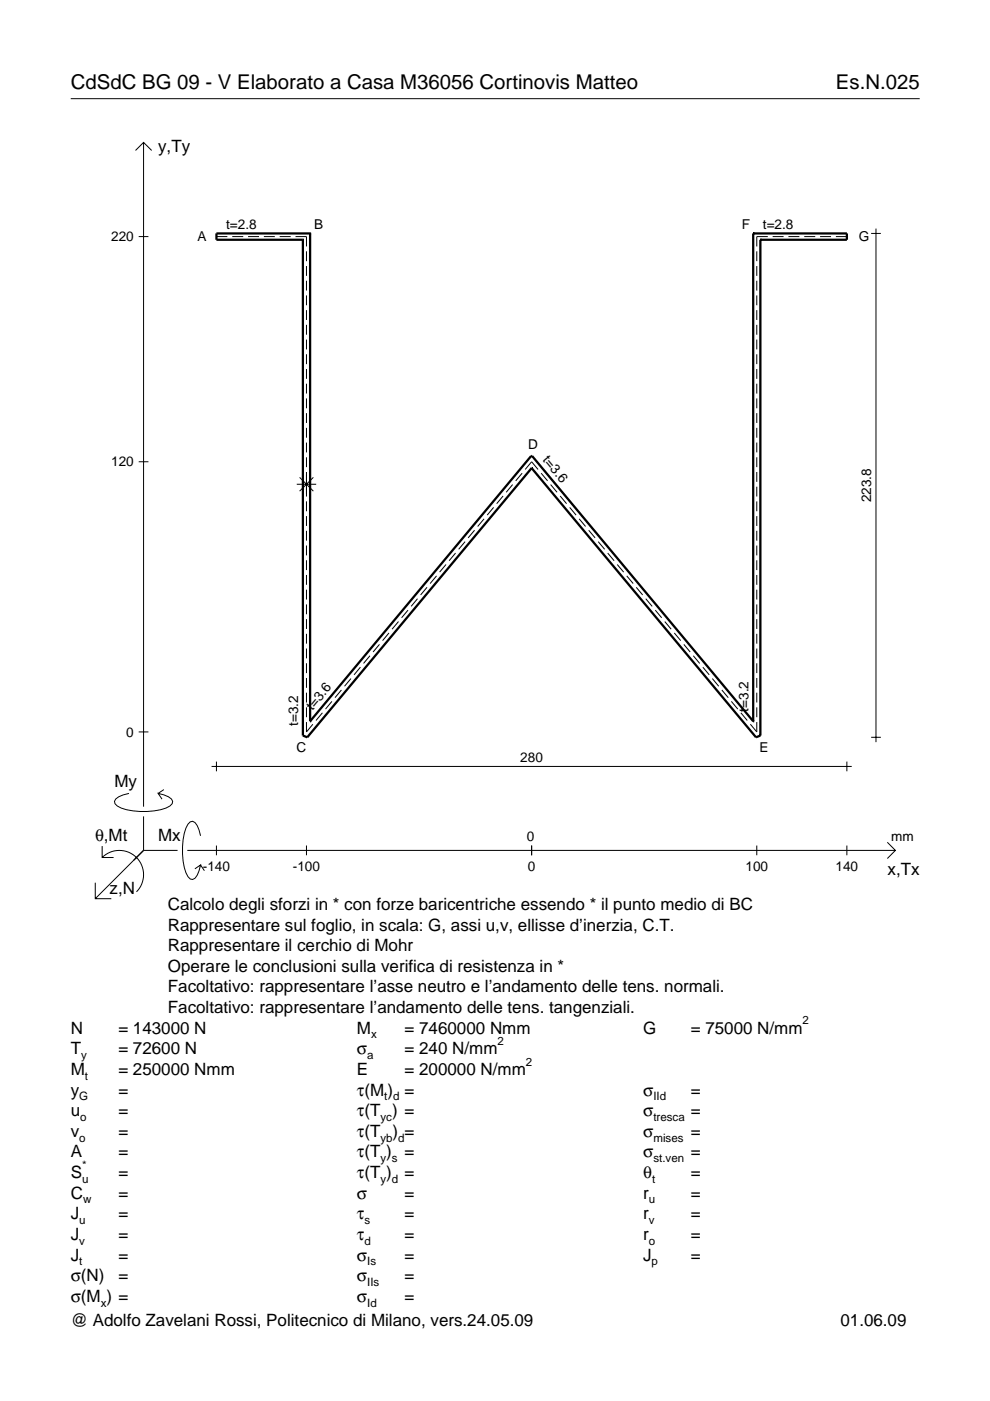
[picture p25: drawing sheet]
<svg xmlns="http://www.w3.org/2000/svg" width="210mm" height="297mm" viewBox="0 0 210 297" stroke-linecap="round" stroke-linejoin="round" font-family="sans-serif">
<defs><g id="words">
<g font-size="4.3">
<text x="15" y="18.9">CdSdC BG 09 - V Elaborato a Casa M36056 Cortinovis Matteo</text>
<text x="177.2" y="18.9">Es.N.025</text>
</g>
<g font-size="3.6">
<text x="33.5" y="32.3">y,Ty</text>
<text x="24.3" y="166.9">My</text>
<text x="20.1" y="178.2">θ,Mt</text>
<text x="33.5" y="178.2">Mx</text>
<text x="188.2" y="185.5">x,Tx</text>
<text x="23.2" y="189.6">z,N</text>
<text x="35.6" y="192.9">Calcolo degli sforzi in * con forze baricentriche essendo * il punto medio di BC</text>
<text x="35.6" y="197.3">Rappresentare sul foglio, in scala: G, assi u,v, ellisse d’inerzia, C.T.</text>
<text x="35.6" y="201.7">Rappresentare il cerchio di Mohr</text>
<text x="35.6" y="206">Operare le conclusioni sulla verifica di resistenza in *</text>
<text x="35.6" y="210.4">Facoltativo: rappresentare l’asse neutro e l’andamento delle tens. normali.</text>
<text x="35.6" y="214.8">Facoltativo: rappresentare l’andamento delle tens. tangenziali.</text>
<text x="15" y="219.2">N</text>
<text x="25.1" y="219.2">= 143000 N</text>
<text x="75.7" y="219.2">M</text>
<text x="85.8" y="219.2">= 7460000 Nmm</text>
<text x="136.4" y="219.2">G</text>
<text x="146.5" y="219.2">= 75000 N/mm</text>
<text x="15" y="227.9">M</text>
<text x="15" y="223.5">T</text>
<text x="25.1" y="223.5">= 72600 N</text>
<text x="25.1" y="227.9">= 250000 Nmm</text>
<text x="75.7" y="223.5">σ</text>
<text x="75.7" y="227.9">E</text>
<text x="85.8" y="223.5">= 240 N/mm</text>
<text x="85.8" y="227.9">= 200000 N/mm</text>
<text x="15" y="232.3">y</text>
<text x="25.1" y="232.3">=</text>
<text x="75.7" y="232.3">τ(M ) =</text>
<text x="136.4" y="232.3">σ</text>
<text x="146.5" y="232.3">=</text>
<text x="15" y="236.7">u</text>
<text x="25.1" y="236.7">=</text>
<text x="75.7" y="236.7">τ(T ) =</text>
<text x="136.4" y="236.7">σ</text>
<text x="146.5" y="236.7">=</text>
<text x="15" y="241">v</text>
<text x="15" y="245.4">A</text>
<text x="25.1" y="245.4">=</text>
<text x="25.1" y="241">=</text>
<text x="75.7" y="245.4">τ(T )</text>
<text x="75.7" y="241">τ(T</text>
<text x="83.3" y="241">) =</text>
<text x="85.8" y="245.4">=</text>
<text x="136.4" y="241">σ</text>
<text x="136.4" y="245.4">σ</text>
<text x="146.5" y="241">=</text>
<text x="146.5" y="245.4">=</text>
<text x="15" y="249.8">S</text>
<text x="25.1" y="249.8">=</text>
<text x="75.7" y="249.8">τ(T )</text>
<text x="85.8" y="249.8">=</text>
<text x="136.4" y="249.8">θ</text>
<text x="146.5" y="249.8">=</text>
<text x="15" y="254.2">C</text>
<text x="25.1" y="254.2">=</text>
<text x="75.7" y="254.2">σ</text>
<text x="85.8" y="254.2">=</text>
<text x="136.4" y="254.2">r</text>
<text x="146.5" y="254.2">=</text>
<text x="15" y="258.5">J</text>
<text x="15" y="262.9">J</text>
<text x="25.1" y="258.5">=</text>
<text x="25.1" y="262.9">=</text>
<text x="75.7" y="258.5">τ</text>
<text x="75.7" y="262.9">τ</text>
<text x="85.8" y="258.5">=</text>
<text x="85.8" y="262.9">=</text>
<text x="136.4" y="258.5">r</text>
<text x="136.4" y="262.9">r</text>
<text x="146.5" y="258.5">=</text>
<text x="146.5" y="262.9">=</text>
<text x="15" y="267.3">J</text>
<text x="25.1" y="267.3">=</text>
<text x="75.7" y="267.3">σ</text>
<text x="85.8" y="267.3">=</text>
<text x="136.4" y="267.3">J</text>
<text x="146.5" y="267.3">=</text>
<text x="15" y="271.7">σ(N)</text>
<text x="25.1" y="271.7">=</text>
<text x="75.7" y="271.7">σ</text>
<text x="85.8" y="271.7">=</text>
<text x="15" y="276">σ(M ) =</text>
<text x="15" y="281.2">@ Adolfo Zavelani Rossi, Politecnico di Milano, vers.24.05.09</text>
<text x="75.7" y="276">σ</text>
<text x="85.8" y="276">=</text>
<text x="178.2" y="281.2">01.06.09</text>
</g>
<g font-size="2.9">
<text x="23.6" y="51.2">220</text>
<text x="41.9" y="51.1">A</text>
<text x="47.9" y="48.5">t=2.8</text>
<text x="66.6" y="48.7">B</text>
<text x="157.3" y="48.7">F</text>
<text x="161.8" y="48.5">t=2.8</text>
<text x="182.1" y="51.1">G</text>
<text x="112" y="95.3">D</text>
<text x="23.6" y="98.9">120</text>
<text x="114.9" y="97.6" transform="rotate(50 114.9 97.6)">t=3.6</text>
<text x="184.7" y="106.5" transform="rotate(-90 184.7 106.5)">223.8</text>
<text x="63.2" y="153.9" transform="rotate(-90 63.2 153.9)">t=3.2</text>
<text x="66.3" y="150.7" transform="rotate(-50 66.3 150.7)">t=3.6</text>
<text x="158.7" y="150.9" transform="rotate(-90 158.7 150.9)">t=3.2</text>
<text x="26.8" y="156.2">0</text>
<text x="62.9" y="159.4">C</text>
<text x="110.3" y="161.5">280</text>
<text x="161.1" y="159.4">E</text>
<text x="111.7" y="178.2">0</text>
<text x="189" y="178.2">mm</text>
<text x="43" y="184.7">-140</text>
<text x="62.1" y="184.7">-100</text>
<text x="111.9" y="184.7">0</text>
<text x="158.1" y="184.7">100</text>
<text x="177.2" y="184.7">140</text>
</g>
<g font-size="2.4">
<text x="78.7" y="220.2">x</text>
<text x="105.5" y="221.5">2</text>
<text x="170.2" y="217.2">2</text>
<text x="17.2" y="224.5">y</text>
<text x="77.9" y="224.5">a</text>
<text x="111.5" y="225.9">2</text>
<text x="16.8" y="233.3">G</text>
<text x="18" y="228.9">t</text>
<text x="81.5" y="233.3">t d</text>
<text x="138.5" y="233.3">IId</text>
<text x="17" y="237.7">o</text>
<text x="80.7" y="237.7">yc</text>
<text x="138.5" y="237.7">tresca</text>
<text x="16.8" y="242">o</text>
<text x="80.7" y="242">yb d</text>
<text x="138.5" y="242">mises</text>
<text x="17.4" y="250.8">u</text>
<text x="17.4" y="247.8">*</text>
<text x="80.7" y="246.4">y s</text>
<text x="80.7" y="250.8">y d</text>
<text x="138.2" y="250.8">t</text>
<text x="138.5" y="246.4">st.ven</text>
<text x="17.6" y="255.2">w</text>
<text x="137.6" y="255.2">u</text>
<text x="16.8" y="259.5">u</text>
<text x="16.8" y="263.9">v</text>
<text x="77.3" y="259.5">s</text>
<text x="77.3" y="263.9">d</text>
<text x="137.6" y="259.5">v</text>
<text x="137.6" y="263.9">o</text>
<text x="16.8" y="268.3">t</text>
<text x="77.9" y="268.3">Is</text>
<text x="138.2" y="268.3">p</text>
<text x="77.9" y="272.7">IIs</text>
<text x="21.4" y="277">x</text>
<text x="77.9" y="277">Id</text>
</g>
</g></defs>
<g fill="none" stroke="#000" stroke-width=".21">
<path d="M15 20.9h180M28.7 31.9l1.7-1.7 1.8 1.7M30.4 30.2v140.8M29.4 50.2h2.1M45.9 50.2h2.3M49.2 50.2h2.4M52.6 50.2h2.3M55.9 50.2h2.4M59.3 50.2h2.3M62.7 50.2h2.3v2.1M65 53.3v2.1M65 56.4v2.1"/>
<path d="M65 59.5v2.1M160.5 53.3v2.1M160.5 56.4v2.1M160.5 59.5v2.1M162.8 50.2h-2.3v2.1M163.8 50.2h2.3M167.2 50.2h2.3M170.5 50.2h2.3M173.9 50.2h2.3M177.2 50.2h2.4M184.7 49.5h2.1M185.7 48.5v108.9"/>
<path d="M65 62.6v2.1M65 65.8v2M65 68.9v2.1M65 72v2.1M65 75.1v2.1M65 78.2v2.1M160.5 62.6v2.1M160.5 65.8v2M160.5 68.9v2.1M160.5 72v2.1M160.5 75.1v2.1M160.5 78.2v2.1"/>
<path d="M29.4 97.9h2.1M65 81.4v2M65 84.5v2.1M65 87.6v2.1M65 90.7v2.1M65 93.8v2.1M65 97v2M111.4 99.5l1.3-1.6 1.4 1.6M160.5 81.4v2M160.5 84.5v2.1M160.5 87.6v2.1M160.5 90.7v2.1"/>
<path d="M160.5 93.8v2.1M160.5 97v2M62.9 102.7h4.1M63.5 101.2l2.9 2.9M65 100.1v5.2M65 106.3v2.1M65 109.4v2.1M65 112.5v2.1M65 115.7v2.1M65 118.8v2.1M66.4 101.2l-2.9 2.9M94.6 119.7l-1.4 1.6"/>
<path d="M96.6 117.3l-1.4 1.6M98.6 114.8l-1.4 1.7M100.6 112.4l-1.3 1.6M102.6 110l-1.3 1.6M104.7 107.6l-1.4 1.6M106.7 105.2l-1.4 1.6M108.7 102.7l-1.4 1.7M110.7 100.3l-1.4 1.7M114.7 100.3l1.4 1.7M116.7 102.7l1.4 1.7M118.8 105.2l1.3 1.6M120.8 107.6l1.3 1.6"/>
<path d="M122.8 110l1.4 1.6M124.8 112.4l1.4 1.6M126.8 114.8l1.4 1.7M128.8 117.3l1.4 1.6M130.9 119.7l1.3 1.6M160.5 100.1v2.1M160.5 103.2v2.1M160.5 106.3v2.1M160.5 109.4v2.1M160.5 112.5v2.1M160.5 115.7v2.1M160.5 118.8v2.1"/>
<path d="M65 121.9v2.1M65 125v2.1M65 128.1v2.1M65 131.3v2.1M65 134.4v2.1M65 137.5v2.1M78.4 139l-1.3 1.7M80.5 136.6l-1.4 1.6M82.5 134.2l-1.4 1.6M84.5 131.8l-1.4 1.6M86.5 129.4l-1.4 1.6M88.5 126.9l-1.3 1.7"/>
<path d="M90.5 124.5l-1.3 1.6M92.6 122.1l-1.4 1.6M132.9 122.1l1.3 1.6M134.9 124.5l1.4 1.6M136.9 126.9l1.4 1.7M138.9 129.4l1.4 1.6M140.9 131.8l1.4 1.6M143 134.2l1.3 1.6M145 136.6l1.3 1.6M147 139l1.4 1.7M160.5 121.9v2.1M160.5 125v2.1"/>
<path d="M160.5 128.1v2.1M160.5 131.3v2.1M160.5 134.4v2.1M160.5 137.5v2.1M29.4 155.2h2.1M65 140.6v2.1M65 143.7v2.1M65 146.9v2M65 150v2.1M65 153.1v2.1l1.3-1.6M68.4 151.1l-1.4 1.7M70.4 148.7l-1.4 1.6"/>
<path d="M72.4 146.3l-1.4 1.6M74.4 143.9l-1.4 1.6M76.4 141.5l-1.3 1.6M149 141.5l1.4 1.6M151 143.9l1.4 1.6M153 146.3l1.4 1.6M155.1 148.7l1.3 1.6M157.1 151.1l1.3 1.7M160.5 140.6v2.1M160.5 143.7v2.1M160.5 146.9v2M160.5 150v2.1"/>
<path d="M160.5 153.1v2.1l-1.4-1.6M184.7 156.3h2.1M21.7 179.4v2.4h2.4M27.3 168.2a3.6 3.6 0 0 0-3 1.7l.1 .5a5.6 5.6 0 0 0 3.8 1.5 13.4 13.4 0 0 0 7.8-1l.5-.5 .1-.5a3.6 3.6 0 0 0-3.1-1.7l.8 1.2M30.4 173.1v7.2M34.7 167.4l-1.2 .8M42.5 177.2a3.6 3.6 0 0 0-1.7-3.1l-.5 .2a5.7 5.7 0 0 0-1.5 3.7 13.3 13.3 0 0 0 1 7.9l.5 .5 .5 .1a3.6 3.6 0 0 0 1.7-3.1l-1.2 .8M44.9 162.5h135.7M45.9 161.5v2M45.9 179.3v2M65 179.3v2M112.7 179.3v2"/>
<path d="M160.5 179.3v2M179.6 161.5v2M179.6 179.3v2M188.1 178.6l1.7 1.7-1.7 1.7M20.2 187.2v3.3h3.4M21.7 181.8a5.1 5.1 0 0 1 7.2 0 5.1 5.1 0 0 1 0 7.3M30.4 180.3l-10.2 10.2M30.4 180.3h7.2M39.7 180.3h150.1M42.5 183.4l.8 1.2"/>
</g>
<g fill="none" stroke="#000" stroke-width=".48">
<path d="M64.2 50.8h.1M64.2 50.8v105.2l.9 .3 47.6-57.1M65.7 49.5h.1M65.7 49.5h-19.8v1.3h18.3M65.7 49.5v103.4M159.7 49.5h.1M159.7 49.5h19.9v1.3h-18.4M159.7 49.5v103.4M161.2 50.8h.1M161.2 50.8v105.2l-.9 .3-47.6-57.1M112.7 99.2h.1M65.7 152.9h.1"/>
<path d="M65.7 152.9l46.9-56.2h.2l46.9 56.2M159.7 152.9h.1"/>
</g>
<use href="#words"/>
</svg>
